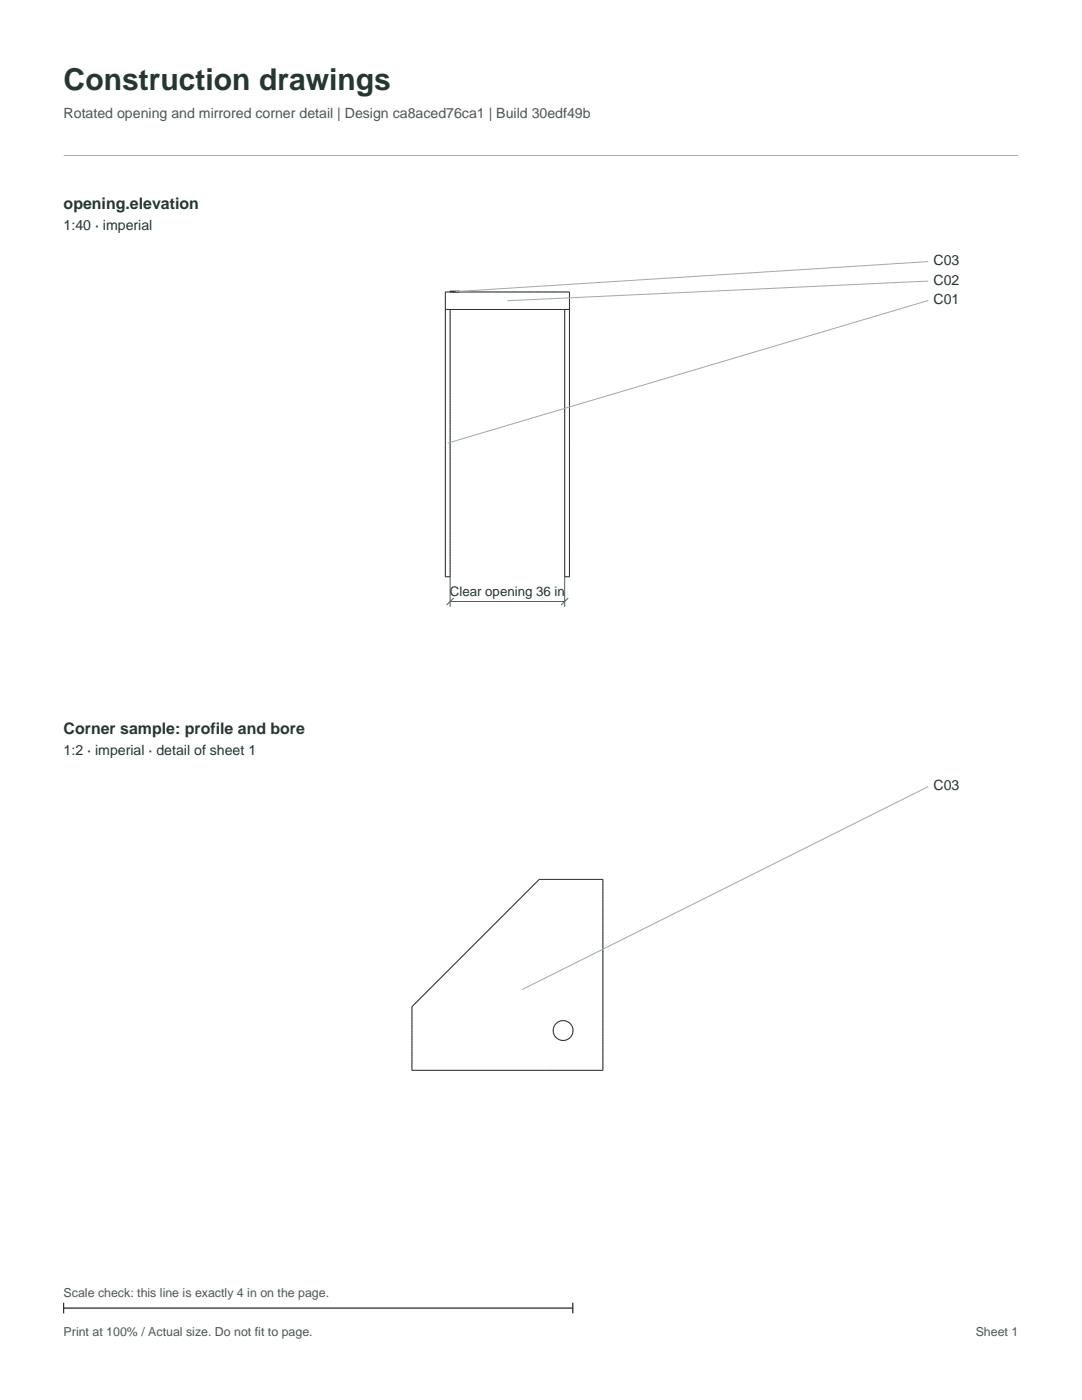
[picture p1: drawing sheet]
<svg xmlns="http://www.w3.org/2000/svg" width="216mm" height="279mm" viewBox="0 0 216 279" stroke-linecap="round" stroke-linejoin="round" font-family="sans-serif">
<defs><g id="words">
<text font-size="6" fill="#25372f" x="12.7" y="18">Construction drawings</text>
<g font-size="3.2" fill="#25372f">
<text x="12.7" y="41.6">opening.elevation</text>
<text x="12.7" y="146.4">Corner sample: profile and bore</text>
</g>
<text font-size="2.8" fill="#4d5752" x="12.7" y="23.6">Rotated opening and mirrored corner detail | Design ca8aced76ca1 | Build 30edf49b</text>
<g font-size="2.8" fill="#25372f">
<text x="12.7" y="45.9">1:40 · imperial</text>
<text x="186.3" y="52.9">C03</text>
<text x="186.3" y="56.8">C02</text>
<text x="186.3" y="60.7">C01</text>
<text x="12.7" y="150.6">1:2 · imperial · detail of sheet 1</text>
<text x="186.3" y="157.7">C03</text>
</g>
<text font-size="2.6" fill="#25372f" x="89.8" y="119">Clear opening 36 in</text>
<g font-size="2.5" fill="#4d5752">
<text x="12.7" y="258.9">Scale check: this line is exactly 4 in on the page.</text>
<text x="12.7" y="266.7">Print at 100% / Actual size. Do not fit to page.</text>
<text x="194.7" y="266.7">Sheet 1</text>
</g>
</g></defs>
<path d="M12.7 31h190.5" fill="none" stroke="#a6b0a9" stroke-width=".2"/>
<g fill="none" stroke="#969b97" stroke-width=".2" stroke-dasharray=".2 .2" stroke-linecap="butt">
<path d="M88.9 58.3h24.7M89.8 58.3v-.2M89.8 58.3h1.3M89.8 58.1h1.3M91.1 58.3h.6M91.1 58.1h.6M91.1 58.3v-.2M91.2 58.3h.2M91.2 58.1h.2M91.2 58.3v-.2M91.4 58.3h-.2M91.4 58.1h-.2"/>
<path d="M91.4 58.1v.2M91.7 58.3v-.2M88.9 61.8v-3.5M88.9 61.8h24.7M88.9 61.8h.9M112.7 61.8h.9M113.6 61.8v-3.5M88.9 115.1v-53.3M88.9 115.1h.9M89.8 115.1v-53.3M112.7 115.1v-53.3M112.7 115.1h.9"/>
<path d="M113.6 115.1v-53.3M107.6 175.5h12.7M120.3 175.5v38.1M82.2 213.6v-12.7M82.2 200.9l25.4-25.4M110.4 205.7a1.98 1.98 0 0 1 2.8-1.8 1.98 1.98 0 0 1 .4 3.3 1.98 1.98 0 0 1-3.2-1.1v-.4M120.3 213.6h-38.1"/>
</g>
<g fill="none" stroke="#2d302e" stroke-width=".2">
<path d="M89.8 58.3v-.2h1.9v.2M88.9 61.8h24.7M89.8 61.8v53.3h-.9v-56.8h24.7v56.8h-.9v-53.3M82.2 200.9l25.4-25.4h12.7v38.1h-38.1z"/>
<circle cx="112.4" cy="205.7" r="1.98"/>
</g>
<path d="M89.8 115.1v6M90.5 119.3l-1.4 1.4M112.7 115.1v6M113.4 119.3l-1.4 1.4M89.8 120h22.9" fill="none" stroke="#486557" stroke-width=".2"/>
<path d="M185.2 52.2l-94.3 6M185.2 56.1l-84 3.9M185.2 60l-95.9 28.4M185.2 157l-81 40.5" fill="none" stroke="#a0aaa3" stroke-width=".2"/>
<path d="M12.7 260v2.1M114.3 260v2.1M12.7 261.1h101.6" fill="none" stroke="#000" stroke-width=".21"/>
<use href="#words"/>
</svg>
